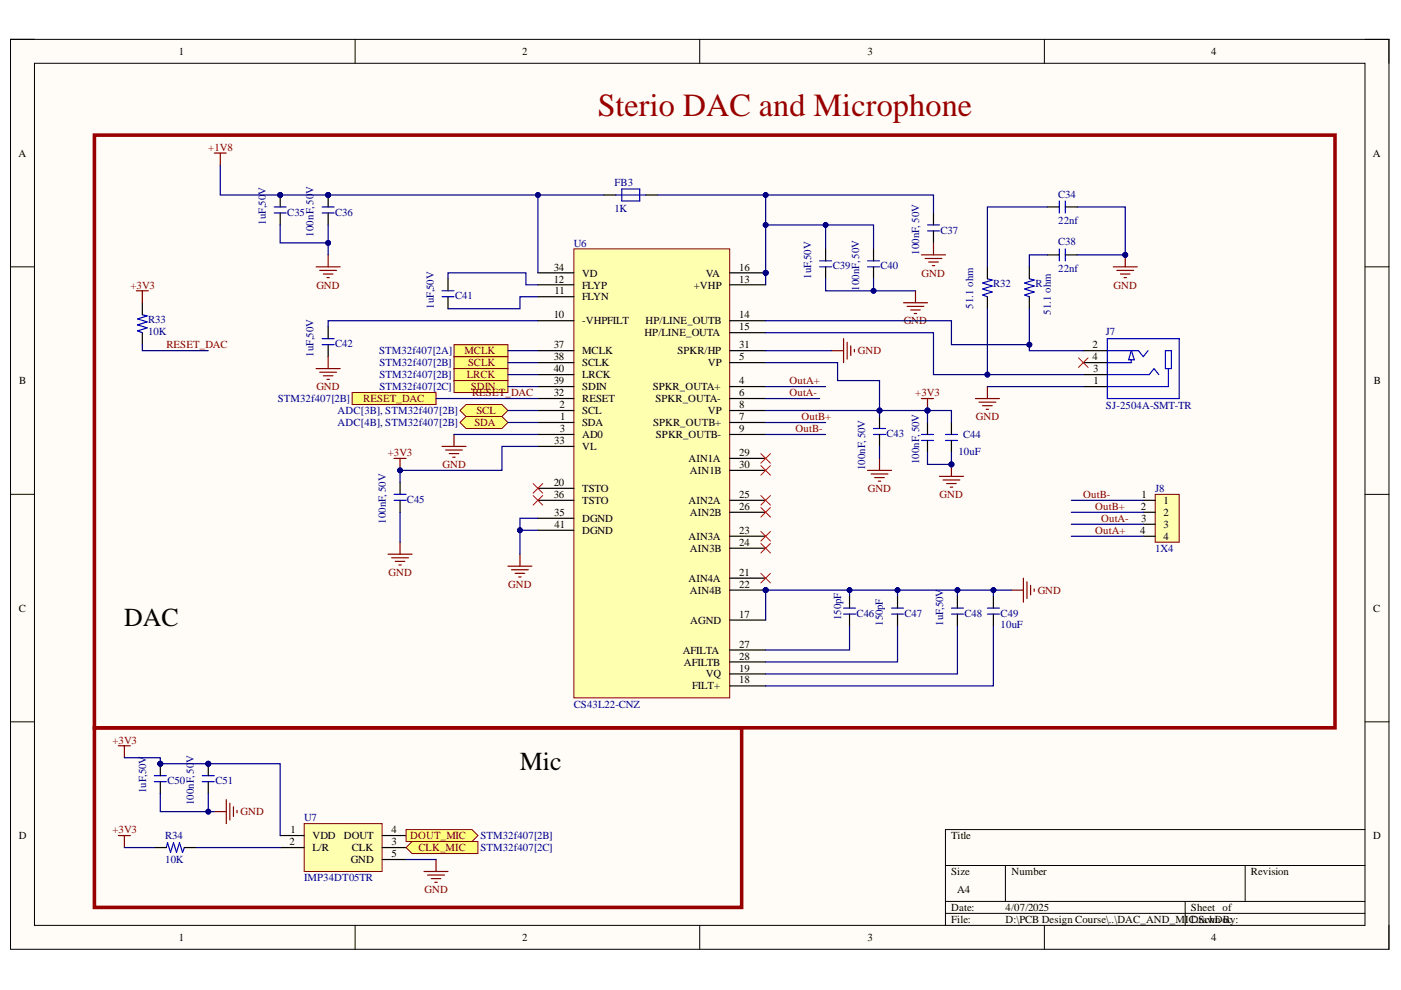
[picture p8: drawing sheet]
<svg xmlns="http://www.w3.org/2000/svg" width="297mm" height="210mm" viewBox="0 0 297 210" stroke-linecap="round" stroke-linejoin="round" font-family="sans-serif">
<defs><g id="words">
<text font-size="6.8" fill="#980000" x="126.7" y="24.7">Sterio DAC and Microphone</text>
<g font-size="5.5">
<text x="26.3" y="132.8">DAC</text>
<text x="110.2" y="163.3">Mic</text>
</g>
<g font-size="2.3">
<text x="37.9" y="11.7">1</text>
<text x="110.7" y="11.7">2</text>
<text x="183.9" y="11.7">3</text>
<text x="256.8" y="11.7">4</text>
<text x="3.9" y="33.3">A</text>
<text x="291.1" y="33.3">A</text>
<text x="117.4" y="59.9">12</text>
<text x="117.4" y="57.4">34</text>
<text x="123.4" y="58.6">VD</text>
<text x="149.6" y="58.6">VA</text>
<text x="156.8" y="59.9">13</text>
<text x="156.8" y="57.4">16</text>
<text x="117.6" y="62.4">11</text>
<text x="123.4" y="63.7">FLYN</text>
<text x="123.4" y="61.2">FLYP</text>
<text x="147.1" y="61.2">+VHP</text>
<text x="117.4" y="67.5">10</text>
<text x="123.4" y="68.8">-VHPFILT</text>
<text x="136.6" y="71.3">HP/LINE_OUTA</text>
<text x="136.9" y="68.8">HP/LINE_OUTB</text>
<text x="156.8" y="67.5">14</text>
<text x="156.8" y="70">15</text>
<text x="117.4" y="73.8">37</text>
<text x="117.4" y="76.4">38</text>
<text x="123.4" y="75.1">MCLK</text>
<text x="123.4" y="77.6">SCLK</text>
<text x="143.6" y="75.1">SPKR/HP</text>
<text x="150.1" y="77.6">VP</text>
<text x="156.8" y="76.4">5</text>
<text x="156.8" y="73.8">31</text>
<text x="231.6" y="76.4">4</text>
<text x="231.6" y="73.8">2</text>
<text x="4.1" y="81.5">B</text>
<text x="117.4" y="84">32</text>
<text x="117.4" y="81.5">39</text>
<text x="117.4" y="78.9">40</text>
<text x="123.4" y="82.7">SDIN</text>
<text x="123.4" y="80.2">LRCK</text>
<text x="138.4" y="82.7">SPKR_OUTA+</text>
<text x="156.8" y="81.5">4</text>
<text x="156.8" y="84">6</text>
<text x="231.8" y="78.9">3</text>
<text x="231.9" y="81.5">1</text>
<text x="291.3" y="81.5">B</text>
<text x="118.6" y="86.5">2</text>
<text x="118.8" y="89.1">1</text>
<text x="123.4" y="87.8">SCL</text>
<text x="123.4" y="85.3">RESET</text>
<text x="139" y="85.3">SPKR_OUTA-</text>
<text x="150.1" y="87.8">VP</text>
<text x="156.8" y="89.1">7</text>
<text x="156.8" y="86.5">8</text>
<text x="117.5" y="94.2">33</text>
<text x="118.7" y="91.7">3</text>
<text x="123.4" y="90.4">SDA</text>
<text x="123.4" y="92.9">AD0</text>
<text x="123.4" y="95.5">VL</text>
<text x="138.5" y="90.4">SPKR_OUTB+</text>
<text x="139.1" y="92.9">SPKR_OUTB-</text>
<text x="156.8" y="91.7">9</text>
<text x="146" y="98">AIN1A</text>
<text x="146.3" y="100.5">AIN1B</text>
<text x="156.8" y="96.7">29</text>
<text x="156.8" y="99.3">30</text>
<text x="117.4" y="103.1">20</text>
<text x="117.4" y="105.6">36</text>
<text x="123.4" y="104.4">TSTO</text>
<text x="123.4" y="106.9">TSTO</text>
<text x="146" y="106.9">AIN2A</text>
<text x="156.8" y="105.6">25</text>
<text x="242" y="105.6">1</text>
<text x="246.7" y="106.9">1</text>
<text x="117.5" y="109.4">35</text>
<text x="117.6" y="112">41</text>
<text x="123.4" y="110.7">DGND</text>
<text x="123.4" y="113.2">DGND</text>
<text x="146.3" y="109.4">AIN2B</text>
<text x="156.8" y="113.2">23</text>
<text x="156.8" y="108.2">26</text>
<text x="241.8" y="113.2">4</text>
<text x="241.9" y="108.2">2</text>
<text x="241.9" y="110.7">3</text>
<text x="246.7" y="109.4">2</text>
<text x="246.7" y="112">3</text>
<text x="146" y="114.5">AIN3A</text>
<text x="146.3" y="117">AIN3B</text>
<text x="156.8" y="115.8">24</text>
<text x="246.7" y="114.5">4</text>
<text x="146" y="123.4">AIN4A</text>
<text x="146.3" y="125.9">AIN4B</text>
<text x="156.8" y="122.1">21</text>
<text x="156.8" y="124.6">22</text>
<text x="4" y="129.7">C</text>
<text x="156.8" y="131">17</text>
<text x="291.2" y="129.7">C</text>
<text x="146.3" y="132.2">AGND</text>
<text x="156.8" y="137.3">27</text>
<text x="144.7" y="138.6">AFILTA</text>
<text x="145" y="141.1">AFILTB</text>
<text x="149.6" y="143.6">VQ</text>
<text x="156.8" y="142.4">19</text>
<text x="156.8" y="139.8">28</text>
<text x="146.8" y="146.2">FILT+</text>
<text x="156.8" y="144.9">18</text>
<text x="4" y="178">D</text>
<text x="61.4" y="179.2">2</text>
<text x="61.6" y="176.7">1</text>
<text x="66.2" y="178">VDD</text>
<text x="72.9" y="178">DOUT</text>
<text x="83" y="179.2">3</text>
<text x="83" y="176.7">4</text>
<text x="201.7" y="178">Title</text>
<text x="291.2" y="178">D</text>
<text x="66.2" y="180.5">L/R</text>
<text x="74.4" y="183">GND</text>
<text x="74.6" y="180.5">CLK</text>
<text x="83" y="181.8">5</text>
<text x="201.7" y="185.6">Size</text>
<text x="214.4" y="185.6">Number</text>
<text x="265.2" y="185.6">Revision</text>
<text x="202.9" y="189.4">A4</text>
<text x="201.7" y="193.2">Date:</text>
<text x="201.7" y="195.7">File:</text>
<text x="213.2" y="193.2">4/07/2025</text>
<text x="213.2" y="195.7">D:\PCB Design Course\..\DAC_AND_MIC.SchDoc</text>
<text x="252.5" y="193.2">Sheet of</text>
<text x="252.5" y="195.7">Drawn By:</text>
<text x="37.9" y="199.5">1</text>
<text x="110.7" y="199.5">2</text>
<text x="183.9" y="199.5">3</text>
<text x="256.8" y="199.5">4</text>
</g>
<g font-size="2.3" fill="#800000">
<text x="44.2" y="32">+1V8</text>
<text x="195.4" y="58.6">GND</text>
<text x="27.7" y="61.2">+3V3</text>
<text x="67.1" y="61.2">GND</text>
<text x="236.1" y="61.2">GND</text>
<text x="191.6" y="68.8">GND</text>
<text x="35.3" y="73.8">RESET_DAC</text>
<text x="98.5" y="75.1">MCLK</text>
<text x="99.2" y="77.6">SCLK</text>
<text x="181.9" y="75.1">GND</text>
<text x="67.1" y="82.7">GND</text>
<text x="99" y="80.2">LRCK</text>
<text x="99.8" y="82.7">SDIN</text>
<text x="100.1" y="84">RESET_DAC</text>
<text x="167.4" y="81.5">OutA+</text>
<text x="167.4" y="84">OutA-</text>
<text x="194.1" y="84">+3V3</text>
<text x="77" y="85.3">RESET_DAC</text>
<text x="101" y="87.8">SCL</text>
<text x="169.9" y="89.1">OutB+</text>
<text x="206.9" y="89.1">GND</text>
<text x="100.6" y="90.4">SDA</text>
<text x="168.7" y="91.7">OutB-</text>
<text x="82.2" y="96.7">+3V3</text>
<text x="93.8" y="99.3">GND</text>
<text x="184" y="104.4">GND</text>
<text x="199.2" y="105.6">GND</text>
<text x="229.7" y="105.6">OutB-</text>
<text x="232.2" y="108.2">OutB+</text>
<text x="232.2" y="113.2">OutA+</text>
<text x="233.5" y="110.7">OutA-</text>
<text x="82.4" y="122.1">GND</text>
<text x="107.8" y="124.6">GND</text>
<text x="220" y="125.9">GND</text>
<text x="23.9" y="157.7">+3V3</text>
<text x="51" y="172.9">GND</text>
<text x="23.9" y="176.7">+3V3</text>
<text x="87" y="178">DOUT_MIC</text>
<text x="88.7" y="180.5">CLK_MIC</text>
<text x="90" y="189.4">GND</text>
</g>
<g font-size="2.3" fill="#000080">
<text x="66.5" y="41.1" transform="rotate(-90 66.5 41.1)">V</text>
<text x="130.3" y="39.4">FB3</text>
<text x="224.3" y="41.9">C34</text>
<text x="56.3" y="47.7" transform="rotate(-90 56.3 47.7)">1uF,50V</text>
<text x="60.9" y="45.7">C35</text>
<text x="71.1" y="45.7">C36</text>
<text x="130.3" y="44.9">1K</text>
<text x="224.3" y="47.5">22nf</text>
<text x="66.5" y="50.2" transform="rotate(-90 66.5 50.2)">100nF,50</text>
<text x="121.6" y="52.3">U6</text>
<text x="199.4" y="49.5">C37</text>
<text x="224.3" y="52">C38</text>
<text x="172" y="59.1" transform="rotate(-90 172 59.1)">1uF,50V</text>
<text x="176.5" y="57.1">C39</text>
<text x="186.7" y="57.1">C40</text>
<text x="194.9" y="54.1" transform="rotate(-90 194.9 54.1)">100nF, 50V</text>
<text x="224.3" y="57.6">22nf</text>
<text x="92" y="65.5" transform="rotate(-90 92 65.5)">1uF,50V</text>
<text x="96.5" y="63.5">C41</text>
<text x="182.1" y="61.7" transform="rotate(-90 182.1 61.7)">100nF, 50V</text>
<text x="206.3" y="65.5" transform="rotate(-90 206.3 65.5)">51.1 ohm</text>
<text x="210.6" y="60.9">R32</text>
<text x="219.5" y="60.9">R</text>
<text x="31.4" y="68.5">R33</text>
<text x="31.4" y="71.1">10K</text>
<text x="222.8" y="66.7" transform="rotate(-90 222.8 66.7)">51.1 ohm</text>
<text x="234.5" y="71.1">J7</text>
<text x="66.5" y="75.6" transform="rotate(-90 66.5 75.6)">1uF,50V</text>
<text x="71.1" y="73.6">C42</text>
<text x="80.4" y="75.1">STM32f407[2A]</text>
<text x="80.4" y="77.6">STM32f407[2B]</text>
<text x="80.4" y="80.2">STM32f407[2B]</text>
<text x="80.4" y="82.7">STM32f407[2C]</text>
<text x="58.9" y="85.3">STM32f407[2B]</text>
<text x="71.6" y="87.8">ADC[3B], STM32f407[2B]</text>
<text x="234.5" y="86.8">SJ-2504A-SMT-TR</text>
<text x="71.6" y="90.4">ADC[4B], STM32f407[2B]</text>
<text x="188" y="92.7">C43</text>
<text x="204.2" y="92.9">C44</text>
<text x="183.4" y="99.7" transform="rotate(-90 183.4 99.7)">100nF,50V</text>
<text x="194.9" y="98.4" transform="rotate(-90 194.9 98.4)">100nF,50V</text>
<text x="203.2" y="96.5">10uF</text>
<text x="86.3" y="106.6">C45</text>
<text x="244.9" y="104.4">J8</text>
<text x="81.8" y="111.1" transform="rotate(-90 81.8 111.1)">100nF,50V</text>
<text x="244.9" y="117">1X4</text>
<text x="178.3" y="131.5" transform="rotate(-90 178.3 131.5)">150pF</text>
<text x="181.6" y="130.7">C46</text>
<text x="191.8" y="130.7">C47</text>
<text x="204.5" y="130.7">C48</text>
<text x="212.2" y="130.7">C49</text>
<text x="187.2" y="132.7" transform="rotate(-90 187.2 132.7)">150pF</text>
<text x="200" y="132.7" transform="rotate(-90 200 132.7)">1uF,50V</text>
<text x="212.2" y="133.2">10uF</text>
<text x="121.6" y="150.1">CS43L22-CNZ</text>
<text x="41.1" y="161.7" transform="rotate(-90 41.1 161.7)">V</text>
<text x="35.5" y="166.3">C50</text>
<text x="45.7" y="166.3">C51</text>
<text x="31" y="168.2" transform="rotate(-90 31 168.2)">1uF,50V</text>
<text x="41.1" y="170.8" transform="rotate(-90 41.1 170.8)">100nF,50</text>
<text x="35" y="178">R34</text>
<text x="64.5" y="174.1">U7</text>
<text x="101.9" y="178">STM32f407[2B]</text>
<text x="35" y="183">10K</text>
<text x="101.9" y="180.5">STM32f407[2C]</text>
<text x="64.5" y="186.8">IMP34DT05TR</text>
</g>
</g></defs>
<path d="M2.2 8.3h292.3v193h-292.3z" fill-rule="evenodd" fill="#fffcf8"/>
<path d="M2.2 8.3h292.3v193h-292.3z" fill="none" stroke="#000" stroke-width=".21"/>
<path d="M7.3 13.4h282.1v182.8h-282.1z" fill-rule="evenodd" fill="#fffcf8"/>
<g fill="none" stroke="#000" stroke-width=".21">
<path d="M2.2 8.3h5.1M7.3 13.4h282.1v182.8h-282.1zM75.3 8.3v5.1M148.4 8.3v5.1M221.4 8.3v5.1M289.4 8.3h5.1v5.1M2.2 56.6h5.1M289.4 56.6h5.1M2.2 104.8h5.1M289.4 104.8h5.1M2.2 153h5.1M289.4 153h5.1"/>
<path d="M289.4 175.9h-88.9v20.3M75.3 196.2v5.1M148.4 196.2v5.1M200.5 183.5h88.9M200.5 191.1h88.9M200.5 193.7h88.9M213.2 183.5v7.6M221.4 196.2v5.1M251.3 191.1v5.1M264 183.5v7.6M294.5 196.2v5.1"/>
</g>
<circle cx="162.3" cy="57.8" r=".51" fill="#000080"/>
<circle cx="162.3" cy="57.8" r=".51" fill="none" stroke="#000080" stroke-width=".21"/>
<circle cx="162.3" cy="125.1" r=".51" fill="#000080"/>
<circle cx="162.3" cy="125.1" r=".51" fill="none" stroke="#000080" stroke-width=".21"/>
<path d="M121.7 52.8h33v95.2h-33z" fill-rule="evenodd" fill="#ffffb0"/>
<path d="M121.7 52.8h33v95.2h-33z" fill="none" stroke="#800000" stroke-width=".21"/>
<g fill="none" stroke="#000" stroke-width=".25">
<path d="M154.7 57.8h7.6M114 68h7.7M114 62.9h7.7M114 60.4h7.7M154.7 76.9h7.6M154.7 68h7.6M154.7 60.4h7.6M154.7 70.5h7.6M114 89.6h7.7M114 87h7.7M114 92.1h7.7M154.7 89.6h7.6"/>
<path d="M154.7 87h7.6M154.7 92.1h7.6M154.7 82h7.6M154.7 84.5h7.6"/>
</g>
<circle cx="162.3" cy="57.8" r=".51" fill="#000080"/>
<circle cx="162.3" cy="57.8" r=".51" fill="none" stroke="#000080" stroke-width=".21"/>
<path d="M114 103.5h7.7M154.7 131.5h7.6M154.7 122.6h7.6M154.7 125.1h7.6M154.7 145.4h7.6M154.7 142.9h7.6" fill="none" stroke="#000" stroke-width=".25"/>
<circle cx="162.3" cy="125.1" r=".51" fill="#000080"/>
<circle cx="162.3" cy="125.1" r=".51" fill="none" stroke="#000080" stroke-width=".21"/>
<g fill="none" stroke="#000" stroke-width=".25">
<path d="M114 57.8h7.7M114 74.3h7.7M114 76.9h7.7M114 79.4h7.7M154.7 74.3h7.6M114 84.5h7.7M114 94.7h7.7M114 82h7.7M154.7 97.2h7.6M154.7 99.7h7.6M114 106.1h7.7M114 109.9h7.7"/>
<path d="M114 112.4h7.7M154.7 113.7h7.6M154.7 116.2h7.6M154.7 106.1h7.6M154.7 108.6h7.6M154.7 137.8h7.6M154.7 140.3h7.6"/>
</g>
<circle cx="59.4" cy="41.3" r=".51" fill="#000080"/>
<circle cx="59.4" cy="41.3" r=".51" fill="none" stroke="#000080" stroke-width=".21"/>
<path d="M58.1 45.2h2.6M58.1 43.9h2.6" fill="none" stroke="#00f" stroke-width=".25"/>
<path d="M59.4 41.3v2.6M59.4 45.2v2.5" fill="none" stroke="#000" stroke-width=".25"/>
<circle cx="59.4" cy="41.3" r=".51" fill="#000080"/>
<circle cx="59.4" cy="41.3" r=".51" fill="none" stroke="#000080" stroke-width=".21"/>
<circle cx="69.6" cy="41.3" r=".51" fill="#000080"/>
<circle cx="69.6" cy="41.3" r=".51" fill="none" stroke="#000080" stroke-width=".21"/>
<path d="M68.3 45.2h2.5M68.3 43.9h2.5" fill="none" stroke="#00f" stroke-width=".25"/>
<path d="M69.6 41.3v2.6M69.6 45.2v2.5" fill="none" stroke="#000" stroke-width=".25"/>
<circle cx="69.6" cy="41.3" r=".51" fill="#000080"/>
<circle cx="69.6" cy="41.3" r=".51" fill="none" stroke="#000080" stroke-width=".21"/>
<path d="M218.2 59.1l1.1 .3-2.1 .6 2.1 .6-2.1 .7 2.1 .6-2.1 .6 1 .4M30.2 66.7l1 .3-2 .6 2 .7-2 .6 2 .6-2 .7 1 .3" fill="none" stroke="#00f" stroke-width=".25"/>
<path d="M218.2 56.6v2.5M30.2 64.2v2.5M30.2 70.5v2.6M218.2 62.9v2.6" fill="none" stroke="#000" stroke-width=".25"/>
<path d="M64.5 174.6h16.5v10.2h-16.5z" fill-rule="evenodd" fill="#ffffb0"/>
<path d="M64.5 174.6h16.5v10.2h-16.5z" fill="none" stroke="#800000" stroke-width=".21"/>
<g fill="none" stroke="#000" stroke-width=".25">
<path d="M95 59.1v2.6M128 41.3h2.6M136.9 41.3h2.6M175 52.8v2.5M175 56.6v2.5M185.2 52.8v2.5M185.2 56.6v2.5M197.9 45.2v2.5M197.9 49v2.5M69.6 69.3v2.5M69.6 73.1v2.5M95 62.9v2.6"/>
<path d="M59.4 177.2h5.1M59.4 179.7h5.1M81 177.2h5.1M81 179.7h5.1M81 182.2h5.1"/>
</g>
<path d="M130.6 41.3h6.3M131.8 40.1h3.8v2.5h-3.8zM173.8 56.6h2.5M173.8 55.3h2.5M183.9 56.6h2.6M183.9 55.3h2.6M196.6 49h2.6M196.6 47.7h2.6M68.3 73.1h2.5M68.3 71.8h2.5M93.7 62.9h2.6M93.7 61.7h2.6" fill="none" stroke="#00f" stroke-width=".25"/>
<g fill="none" stroke="#800000" stroke-width=".25">
<path d="M45.4 32.5h2.6M46.7 32.5v2.5M67 56.6h5.1M67.8 57.3h3.5M68.6 58.1h2M69.3 58.9h.5M69.6 54v2.6M195.4 54h5.1M196.1 54.8h3.6M196.9 55.6h2M197.7 56.3h.5M197.9 51.5v2.5"/>
<path d="M67 78.2h5.1M67.8 78.9h3.5M68.6 79.7h2M69.6 75.6v2.6M191.6 64.2h5M192.3 65h3.6M193.1 65.7h2M193.8 66.5h.6M194.1 61.7v2.5M69.3 80.4h.5"/>
</g>
<path d="M96.3 73.1h11.4v2.5h-11.4z" fill-rule="evenodd" fill="#ffff80"/>
<path d="M96.3 73.1h11.4v2.5h-11.4z" fill="none" stroke="#800000" stroke-width=".21"/>
<path d="M96.3 75.6h11.4v2.6h-11.4z" fill-rule="evenodd" fill="#ffff80"/>
<path d="M96.3 75.6h11.4v2.6h-11.4z" fill="none" stroke="#800000" stroke-width=".21"/>
<path d="M96.3 78.2h11.4v2.5h-11.4z" fill-rule="evenodd" fill="#ffff80"/>
<path d="M96.3 78.2h11.4v2.5h-11.4z" fill="none" stroke="#800000" stroke-width=".21"/>
<path d="M96.3 80.7h11.4v2.5h-11.4z" fill-rule="evenodd" fill="#ffff80"/>
<path d="M96.3 80.7h11.4v2.5h-11.4z" fill="none" stroke="#800000" stroke-width=".21"/>
<path d="M74.7 83.2h17.7v2.6h-17.7z" fill-rule="evenodd" fill="#ffff80"/>
<path d="M74.7 83.2h17.7v2.6h-17.7z" fill="none" stroke="#800000" stroke-width=".21"/>
<path d="M97.5 87l1.3-1.2h7.6l1.3 1.2-1.3 1.3h-7.6z" fill-rule="evenodd" fill="#ffff80"/>
<path d="M97.5 87l1.3-1.2h7.6l1.3 1.2-1.3 1.3h-7.6z" fill="none" stroke="#800000" stroke-width=".21"/>
<path d="M97.5 89.6l1.3-1.3h7.6l1.3 1.3-1.3 1.2h-7.6z" fill-rule="evenodd" fill="#ffff80"/>
<path d="M97.5 89.6l1.3-1.3h7.6l1.3 1.3-1.3 1.2h-7.6z" fill="none" stroke="#800000" stroke-width=".21"/>
<path d="M83.6 97.2h2.5M84.8 97.2v2.5M93.7 94.7h5.1M94.5 95.4h3.5M95.2 96.2h2.1M96 96.9h.5M96.3 92.1v2.6M82.3 117.5h5.1M83 118.3h3.6M83.8 119h2M84.6 119.8h.5M84.8 115v2.5" fill="none" stroke="#800000" stroke-width=".25"/>
<path d="M83.6 106.1h2.5M83.6 104.8h2.5" fill="none" stroke="#00f" stroke-width=".25"/>
<path d="M84.8 102.3v2.5M84.8 106.1v2.5" fill="none" stroke="#000" stroke-width=".25"/>
<circle cx="84.8" cy="99.7" r=".51" fill="#000080"/>
<circle cx="84.8" cy="99.7" r=".51" fill="none" stroke="#000080" stroke-width=".21"/>
<path d="M113 102.5l2.1 2.1M113 105.1l2.1 2M115.1 102.5l-2.1 2.1M115.1 105.1l-2.1 2" fill="none" stroke="#f00" stroke-width=".21"/>
<path d="M236 56.6h5.1M236.8 57.3h3.6M237.6 58.1h2M238.3 58.9h.5M238.6 54v2.6M28.9 61.7h2.6M30.2 61.7v2.5M110.2 117.5v2.5M107.7 120h5.1M108.5 120.8h3.5M109.2 121.6h2.1M110 122.3h.5" fill="none" stroke="#800000" stroke-width=".25"/>
<path d="M209.3 59.1l1.1 .3-2.1 .6 2.1 .6-2.1 .7 2.1 .6-2.1 .6 1 .4M224.6 42.6v2.6M224.6 52.8v2.5M225.9 42.6v2.6M225.9 52.8v2.5" fill="none" stroke="#00f" stroke-width=".25"/>
<path d="M209.3 56.6v2.5M222.1 43.9h2.5M222.1 54h2.5M225.9 43.9h2.5M225.9 54h2.5M209.3 62.9v2.6" fill="none" stroke="#000" stroke-width=".25"/>
<circle cx="238.6" cy="54" r=".51" fill="#000080"/>
<circle cx="238.6" cy="54" r=".51" fill="none" stroke="#000080" stroke-width=".21"/>
<path d="M234.8 74.4h6.6l1 1.2 1-1.2M234.8 79.4h8.9l1-1.2 1 1.2M234.8 71.8h15.2v12.7h-15.2zM239.8 76.3v.6h-5M239.9 74.4h.1M239.9 74.4l.6 1.9h-1.2l.6-1.9M247.1 74.4h1.3v3.8h-1.3zM247.7 78.2v3.8h-12.9M195.4 93.4h2.5M195.4 92.1h2.5M200.5 93.4h2.5M200.5 92.1h2.5" fill="none" stroke="#00f" stroke-width=".25"/>
<path d="M229.7 79.4h5.1M229.7 76.9h5.1M229.7 74.4h5.1M196.6 89.6v2.5M196.6 93.4v2.5M201.7 89.6v2.5M201.7 93.4v2.5M229.7 82h5.1" fill="none" stroke="#000" stroke-width=".25"/>
<path d="M176.3 74.4h2.6M178.9 71.8v5.1M179.6 72.6v3.5M180.4 73.3v2.1M181.1 74.1v.5M195.4 84.5h2.5M196.6 84.5v2.5M206.8 84.5h5.1M207.6 85.3h3.5M208.3 86h2.1M209.1 86.8h.5M209.3 82v2.5" fill="none" stroke="#800000" stroke-width=".25"/>
<path d="M228.7 75.9l2 2M230.7 75.9l-2 2" fill="none" stroke="#f00" stroke-width=".21"/>
<circle cx="196.6" cy="87" r=".51" fill="#000080"/>
<circle cx="196.6" cy="87" r=".51" fill="none" stroke="#000080" stroke-width=".21"/>
<path d="M201.7 98.5v2.5M199.2 101h5.1M199.9 101.8h3.6M200.7 102.5h2M201.5 103.3h.5" fill="none" stroke="#800000" stroke-width=".25"/>
<circle cx="201.7" cy="98.5" r=".51" fill="#000080"/>
<circle cx="201.7" cy="98.5" r=".51" fill="none" stroke="#000080" stroke-width=".21"/>
<path d="M185.2 92.1h2.5M185.2 90.9h2.5M178.9 130.2h2.5M178.9 128.9h2.5M189 130.2h2.6M189 128.9h2.6M201.7 130.2h2.6M201.7 128.9h2.6M209.3 130.2h2.6M209.3 128.9h2.6M35.3 179.7l.2-1 .7 2 .6-2 .6 2 .7-2 .6 2 .4-1" fill="none" stroke="#00f" stroke-width=".25"/>
<path d="M186.5 88.3v2.6M186.5 92.1v2.6M180.1 126.4v2.5M180.1 130.2v2.5M190.3 126.4v2.5M190.3 130.2v2.5M203 126.4v2.5M203 130.2v2.5M210.6 126.4v2.5M210.6 130.2v2.5M32.7 179.7h2.6M39.1 179.7h2.5" fill="none" stroke="#000" stroke-width=".25"/>
<path d="M183.9 99.7h5.1M186.5 97.2v2.5M184.7 100.5h3.6M185.5 101.3h2M186.2 102h.5M214.4 125.1h2.6M217 122.6v5.1M217.7 123.3v3.6M218.5 124.1v2M219.3 124.9v.5" fill="none" stroke="#800000" stroke-width=".25"/>
<g fill="none" stroke="#f00" stroke-width=".21">
<path d="M161.3 96.2l2 2M161.3 98.7l2 2M163.3 96.2l-2 2M163.3 98.7l-2 2M161.3 105.1l2 2M161.3 107.6l2 2M161.3 112.7l2 2M161.3 115.2l2 2M163.3 105.1l-2 2M163.3 107.6l-2 2M163.3 112.7l-2 2M163.3 115.2l-2 2"/>
<path d="M161.3 121.6l2 2M163.3 121.6l-2 2"/>
</g>
<circle cx="34" cy="161.9" r=".51" fill="#000080"/>
<circle cx="34" cy="161.9" r=".51" fill="none" stroke="#000080" stroke-width=".21"/>
<path d="M32.7 165.7h2.6M32.7 164.5h2.6" fill="none" stroke="#00f" stroke-width=".25"/>
<path d="M34 161.9v2.6M34 165.7v2.6" fill="none" stroke="#000" stroke-width=".25"/>
<circle cx="34" cy="161.9" r=".51" fill="#000080"/>
<circle cx="34" cy="161.9" r=".51" fill="none" stroke="#000080" stroke-width=".21"/>
<circle cx="44.2" cy="161.9" r=".51" fill="#000080"/>
<circle cx="44.2" cy="161.9" r=".51" fill="none" stroke="#000080" stroke-width=".21"/>
<path d="M42.9 165.7h2.5M42.9 164.5h2.5" fill="none" stroke="#00f" stroke-width=".25"/>
<path d="M44.2 161.9v2.6M44.2 165.7v2.6" fill="none" stroke="#000" stroke-width=".25"/>
<circle cx="44.2" cy="161.9" r=".51" fill="#000080"/>
<circle cx="44.2" cy="161.9" r=".51" fill="none" stroke="#000080" stroke-width=".21"/>
<path d="M25.1 158.1h2.5M26.4 158.1v2.6M25.1 177.2h2.5M26.4 177.2v2.5M45.4 172.1h2.6M48 169.5v5.1M48.7 170.3v3.6M49.5 171.1v2M50.3 171.8v.5" fill="none" stroke="#800000" stroke-width=".25"/>
<path d="M86.1 175.9h14l1.2 1.3-1.2 1.2h-14z" fill-rule="evenodd" fill="#ffff80"/>
<path d="M86.1 175.9h14l1.2 1.3-1.2 1.2h-14z" fill="none" stroke="#800000" stroke-width=".21"/>
<path d="M87.4 178.4h13.9v2.6h-13.9l-1.3-1.3z" fill-rule="evenodd" fill="#ffff80"/>
<path d="M87.4 178.4h13.9v2.6h-13.9l-1.3-1.3z" fill="none" stroke="#800000" stroke-width=".21"/>
<path d="M89.9 184.8h5.1M90.7 185.5h3.5M91.4 186.3h2.1M92.2 187.1h.5M92.4 182.2v2.6" fill="none" stroke="#800000" stroke-width=".25"/>
<path d="M244.9 104.8h5.1v10.2h-5.1z" fill-rule="evenodd" fill="#ffffb0"/>
<path d="M244.9 104.8h5.1v10.2h-5.1z" fill="none" stroke="#800000" stroke-width=".21"/>
<path d="M242.4 106.1h2.5M242.4 108.6h2.5M242.4 111.2h2.5M242.4 113.7h2.5" fill="none" stroke="#000" stroke-width=".25"/>
<path d="M20 28.6h263v125.7h-263zM20 154.3h137.2v38.1h-137.2z" fill="none" stroke="#980000" stroke-width=".76"/>
<path d="M46.7 35v6.3h22.9" fill="none" stroke="#000080" stroke-width=".25"/>
<circle cx="59.4" cy="41.3" r=".51" fill="#000080"/>
<circle cx="59.4" cy="41.3" r=".51" fill="none" stroke="#000080" stroke-width=".21"/>
<circle cx="69.6" cy="41.3" r=".51" fill="#000080"/>
<circle cx="69.6" cy="41.3" r=".51" fill="none" stroke="#000080" stroke-width=".21"/>
<path d="M69.6 47.7v6.3" fill="none" stroke="#000080" stroke-width=".25"/>
<circle cx="69.6" cy="51.5" r=".51" fill="#000080"/>
<circle cx="69.6" cy="51.5" r=".51" fill="none" stroke="#000080" stroke-width=".21"/>
<path d="M59.4 47.7v3.8h10.2" fill="none" stroke="#000080" stroke-width=".25"/>
<circle cx="69.6" cy="51.5" r=".51" fill="#000080"/>
<circle cx="69.6" cy="51.5" r=".51" fill="none" stroke="#000080" stroke-width=".21"/>
<path d="M139.5 41.3h58.4v3.9" fill="none" stroke="#000080" stroke-width=".25"/>
<circle cx="162.3" cy="41.3" r=".51" fill="#000080"/>
<circle cx="162.3" cy="41.3" r=".51" fill="none" stroke="#000080" stroke-width=".21"/>
<path d="M162.3 57.8v2.6" fill="none" stroke="#000080" stroke-width=".25"/>
<circle cx="162.3" cy="57.8" r=".51" fill="#000080"/>
<circle cx="162.3" cy="57.8" r=".51" fill="none" stroke="#000080" stroke-width=".21"/>
<path d="M162.3 41.3v16.5" fill="none" stroke="#000080" stroke-width=".25"/>
<circle cx="162.3" cy="57.8" r=".51" fill="#000080"/>
<circle cx="162.3" cy="57.8" r=".51" fill="none" stroke="#000080" stroke-width=".21"/>
<circle cx="162.3" cy="47.7" r=".51" fill="#000080"/>
<circle cx="162.3" cy="47.7" r=".51" fill="none" stroke="#000080" stroke-width=".21"/>
<circle cx="162.3" cy="41.3" r=".51" fill="#000080"/>
<circle cx="162.3" cy="41.3" r=".51" fill="none" stroke="#000080" stroke-width=".21"/>
<path d="M175 52.8v-5.1h10.2v5.1" fill="none" stroke="#000080" stroke-width=".25"/>
<circle cx="175" cy="47.7" r=".51" fill="#000080"/>
<circle cx="175" cy="47.7" r=".51" fill="none" stroke="#000080" stroke-width=".21"/>
<path d="M162.3 47.7h12.7" fill="none" stroke="#000080" stroke-width=".25"/>
<circle cx="175" cy="47.7" r=".51" fill="#000080"/>
<circle cx="175" cy="47.7" r=".51" fill="none" stroke="#000080" stroke-width=".21"/>
<circle cx="162.3" cy="47.7" r=".51" fill="#000080"/>
<circle cx="162.3" cy="47.7" r=".51" fill="none" stroke="#000080" stroke-width=".21"/>
<path d="M175 59.1v2.6h19.1" fill="none" stroke="#000080" stroke-width=".25"/>
<circle cx="185.2" cy="61.7" r=".51" fill="#000080"/>
<circle cx="185.2" cy="61.7" r=".51" fill="none" stroke="#000080" stroke-width=".21"/>
<path d="M69.6 41.3h44.4v16.5" fill="none" stroke="#000080" stroke-width=".25"/>
<circle cx="69.6" cy="41.3" r=".51" fill="#000080"/>
<circle cx="69.6" cy="41.3" r=".51" fill="none" stroke="#000080" stroke-width=".21"/>
<circle cx="114" cy="41.3" r=".51" fill="#000080"/>
<circle cx="114" cy="41.3" r=".51" fill="none" stroke="#000080" stroke-width=".21"/>
<path d="M114 41.3h14" fill="none" stroke="#000080" stroke-width=".25"/>
<circle cx="114" cy="41.3" r=".51" fill="#000080"/>
<circle cx="114" cy="41.3" r=".51" fill="none" stroke="#000080" stroke-width=".21"/>
<g fill="none" stroke="#000080" stroke-width=".25">
<path d="M95 59.1v-1.3h16.5v2.6h2.5M107.7 74.3h6.3M107.7 76.9h6.3M107.7 79.4h6.3M114 62.9h-3.8v2.6h-15.2M114 68h-44.4v1.3M92.4 84.5h21.6M96.3 92.1h17.7M107.7 82h6.3M107.7 87h6.3M107.7 89.6h6.3M114 94.7h-7.6v5h-21.6v2.6"/>
<path d="M84.8 108.6v6.4"/>
</g>
<circle cx="84.8" cy="99.7" r=".51" fill="#000080"/>
<circle cx="84.8" cy="99.7" r=".51" fill="none" stroke="#000080" stroke-width=".21"/>
<path d="M110.2 112.4h3.8" fill="none" stroke="#000080" stroke-width=".25"/>
<circle cx="110.2" cy="112.4" r=".51" fill="#000080"/>
<circle cx="110.2" cy="112.4" r=".51" fill="none" stroke="#000080" stroke-width=".21"/>
<path d="M114 109.9h-3.8v7.6" fill="none" stroke="#000080" stroke-width=".25"/>
<circle cx="110.2" cy="112.4" r=".51" fill="#000080"/>
<circle cx="110.2" cy="112.4" r=".51" fill="none" stroke="#000080" stroke-width=".21"/>
<path d="M228.4 54h10.2M30.2 73.1v1.2h14" fill="none" stroke="#000080" stroke-width=".25"/>
<circle cx="238.6" cy="54" r=".51" fill="#000080"/>
<circle cx="238.6" cy="54" r=".51" fill="none" stroke="#000080" stroke-width=".21"/>
<path d="M228.4 43.9h10.2v10.1" fill="none" stroke="#000080" stroke-width=".25"/>
<circle cx="238.6" cy="54" r=".51" fill="#000080"/>
<circle cx="238.6" cy="54" r=".51" fill="none" stroke="#000080" stroke-width=".21"/>
<path d="M222.1 54h-3.9v2.6M222.1 43.9h-12.8v12.7M162.3 70.5h35.6v8.9h31.8" fill="none" stroke="#000080" stroke-width=".25"/>
<circle cx="209.3" cy="79.4" r=".51" fill="#000080"/>
<circle cx="209.3" cy="79.4" r=".51" fill="none" stroke="#000080" stroke-width=".21"/>
<path d="M209.3 65.5v13.9M209.3 82h20.4" fill="none" stroke="#000080" stroke-width=".25"/>
<circle cx="209.3" cy="79.4" r=".51" fill="#000080"/>
<circle cx="209.3" cy="79.4" r=".51" fill="none" stroke="#000080" stroke-width=".21"/>
<path d="M185.2 59.1v2.6" fill="none" stroke="#000080" stroke-width=".25"/>
<circle cx="185.2" cy="61.7" r=".51" fill="#000080"/>
<circle cx="185.2" cy="61.7" r=".51" fill="none" stroke="#000080" stroke-width=".21"/>
<path d="M162.3 68h39.4v5.1h16.5" fill="none" stroke="#000080" stroke-width=".25"/>
<circle cx="218.2" cy="73.1" r=".51" fill="#000080"/>
<circle cx="218.2" cy="73.1" r=".51" fill="none" stroke="#000080" stroke-width=".21"/>
<path d="M218.2 65.5v8.9h11.5" fill="none" stroke="#000080" stroke-width=".25"/>
<circle cx="218.2" cy="73.1" r=".51" fill="#000080"/>
<circle cx="218.2" cy="73.1" r=".51" fill="none" stroke="#000080" stroke-width=".21"/>
<path d="M162.3 76.9h15.3v3.8h8.9v6.3h10.1M162.3 74.4h14" fill="none" stroke="#000080" stroke-width=".25"/>
<circle cx="186.5" cy="87" r=".51" fill="#000080"/>
<circle cx="186.5" cy="87" r=".51" fill="none" stroke="#000080" stroke-width=".21"/>
<circle cx="196.6" cy="87" r=".51" fill="#000080"/>
<circle cx="196.6" cy="87" r=".51" fill="none" stroke="#000080" stroke-width=".21"/>
<path d="M196.6 95.9v2.6h5.1" fill="none" stroke="#000080" stroke-width=".25"/>
<circle cx="201.7" cy="98.5" r=".51" fill="#000080"/>
<circle cx="201.7" cy="98.5" r=".51" fill="none" stroke="#000080" stroke-width=".21"/>
<path d="M201.7 95.9v2.6" fill="none" stroke="#000080" stroke-width=".25"/>
<circle cx="201.7" cy="98.5" r=".51" fill="#000080"/>
<circle cx="201.7" cy="98.5" r=".51" fill="none" stroke="#000080" stroke-width=".21"/>
<path d="M162.3 82h12.7M162.3 84.5h11.5M162.3 89.6h12.7M162.3 92.1h12.7M162.3 87h24.2" fill="none" stroke="#000080" stroke-width=".25"/>
<circle cx="186.5" cy="87" r=".51" fill="#000080"/>
<circle cx="186.5" cy="87" r=".51" fill="none" stroke="#000080" stroke-width=".21"/>
<path d="M196.6 87v2.6" fill="none" stroke="#000080" stroke-width=".25"/>
<circle cx="196.6" cy="87" r=".51" fill="#000080"/>
<circle cx="196.6" cy="87" r=".51" fill="none" stroke="#000080" stroke-width=".21"/>
<path d="M186.5 87v1.3M186.5 94.7v2.5" fill="none" stroke="#000080" stroke-width=".25"/>
<circle cx="186.5" cy="87" r=".51" fill="#000080"/>
<circle cx="186.5" cy="87" r=".51" fill="none" stroke="#000080" stroke-width=".21"/>
<path d="M196.6 87h5.1v2.6" fill="none" stroke="#000080" stroke-width=".25"/>
<circle cx="196.6" cy="87" r=".51" fill="#000080"/>
<circle cx="196.6" cy="87" r=".51" fill="none" stroke="#000080" stroke-width=".21"/>
<path d="M162.3 125.1v6.4" fill="none" stroke="#000080" stroke-width=".25"/>
<circle cx="162.3" cy="125.1" r=".51" fill="#000080"/>
<circle cx="162.3" cy="125.1" r=".51" fill="none" stroke="#000080" stroke-width=".21"/>
<path d="M203 125.1v1.3" fill="none" stroke="#000080" stroke-width=".25"/>
<circle cx="203" cy="125.1" r=".51" fill="#000080"/>
<circle cx="203" cy="125.1" r=".51" fill="none" stroke="#000080" stroke-width=".21"/>
<path d="M190.3 125.1v1.3" fill="none" stroke="#000080" stroke-width=".25"/>
<circle cx="190.3" cy="125.1" r=".51" fill="#000080"/>
<circle cx="190.3" cy="125.1" r=".51" fill="none" stroke="#000080" stroke-width=".21"/>
<path d="M180.1 125.1v1.3" fill="none" stroke="#000080" stroke-width=".25"/>
<circle cx="180.1" cy="125.1" r=".51" fill="#000080"/>
<circle cx="180.1" cy="125.1" r=".51" fill="none" stroke="#000080" stroke-width=".21"/>
<path d="M162.3 125.1h52.1" fill="none" stroke="#000080" stroke-width=".25"/>
<circle cx="162.3" cy="125.1" r=".51" fill="#000080"/>
<circle cx="162.3" cy="125.1" r=".51" fill="none" stroke="#000080" stroke-width=".21"/>
<circle cx="180.1" cy="125.1" r=".51" fill="#000080"/>
<circle cx="180.1" cy="125.1" r=".51" fill="none" stroke="#000080" stroke-width=".21"/>
<circle cx="190.3" cy="125.1" r=".51" fill="#000080"/>
<circle cx="190.3" cy="125.1" r=".51" fill="none" stroke="#000080" stroke-width=".21"/>
<circle cx="203" cy="125.1" r=".51" fill="#000080"/>
<circle cx="203" cy="125.1" r=".51" fill="none" stroke="#000080" stroke-width=".21"/>
<circle cx="210.6" cy="125.1" r=".51" fill="#000080"/>
<circle cx="210.6" cy="125.1" r=".51" fill="none" stroke="#000080" stroke-width=".21"/>
<path d="M210.6 125.1v1.3" fill="none" stroke="#000080" stroke-width=".25"/>
<circle cx="210.6" cy="125.1" r=".51" fill="#000080"/>
<circle cx="210.6" cy="125.1" r=".51" fill="none" stroke="#000080" stroke-width=".21"/>
<path d="M180.1 132.7v5.1h-17.8M190.3 132.7v7.6h-28M203 132.7v10.2h-40.7M210.6 132.7v12.7h-48.3M26.4 160.7h7.6v1.2" fill="none" stroke="#000080" stroke-width=".25"/>
<circle cx="34" cy="161.9" r=".51" fill="#000080"/>
<circle cx="34" cy="161.9" r=".51" fill="none" stroke="#000080" stroke-width=".21"/>
<path d="M34 161.9h10.2" fill="none" stroke="#000080" stroke-width=".25"/>
<circle cx="44.2" cy="161.9" r=".51" fill="#000080"/>
<circle cx="44.2" cy="161.9" r=".51" fill="none" stroke="#000080" stroke-width=".21"/>
<circle cx="34" cy="161.9" r=".51" fill="#000080"/>
<circle cx="34" cy="161.9" r=".51" fill="none" stroke="#000080" stroke-width=".21"/>
<path d="M44.2 161.9h15.2v15.3" fill="none" stroke="#000080" stroke-width=".25"/>
<circle cx="44.2" cy="161.9" r=".51" fill="#000080"/>
<circle cx="44.2" cy="161.9" r=".51" fill="none" stroke="#000080" stroke-width=".21"/>
<path d="M26.4 179.7h6.3M41.6 179.7h17.8M44.2 168.3v3.8h1.2" fill="none" stroke="#000080" stroke-width=".25"/>
<circle cx="44.2" cy="172.1" r=".51" fill="#000080"/>
<circle cx="44.2" cy="172.1" r=".51" fill="none" stroke="#000080" stroke-width=".21"/>
<path d="M34 168.3v3.8h10.2" fill="none" stroke="#000080" stroke-width=".25"/>
<circle cx="44.2" cy="172.1" r=".51" fill="#000080"/>
<circle cx="44.2" cy="172.1" r=".51" fill="none" stroke="#000080" stroke-width=".21"/>
<path d="M227.1 106.1h15.3M227.1 108.6h15.3M227.1 111.2h15.3M227.1 113.7h15.3M86.1 182.2h6.3" fill="none" stroke="#000080" stroke-width=".25"/>
<use href="#words"/>
</svg>
